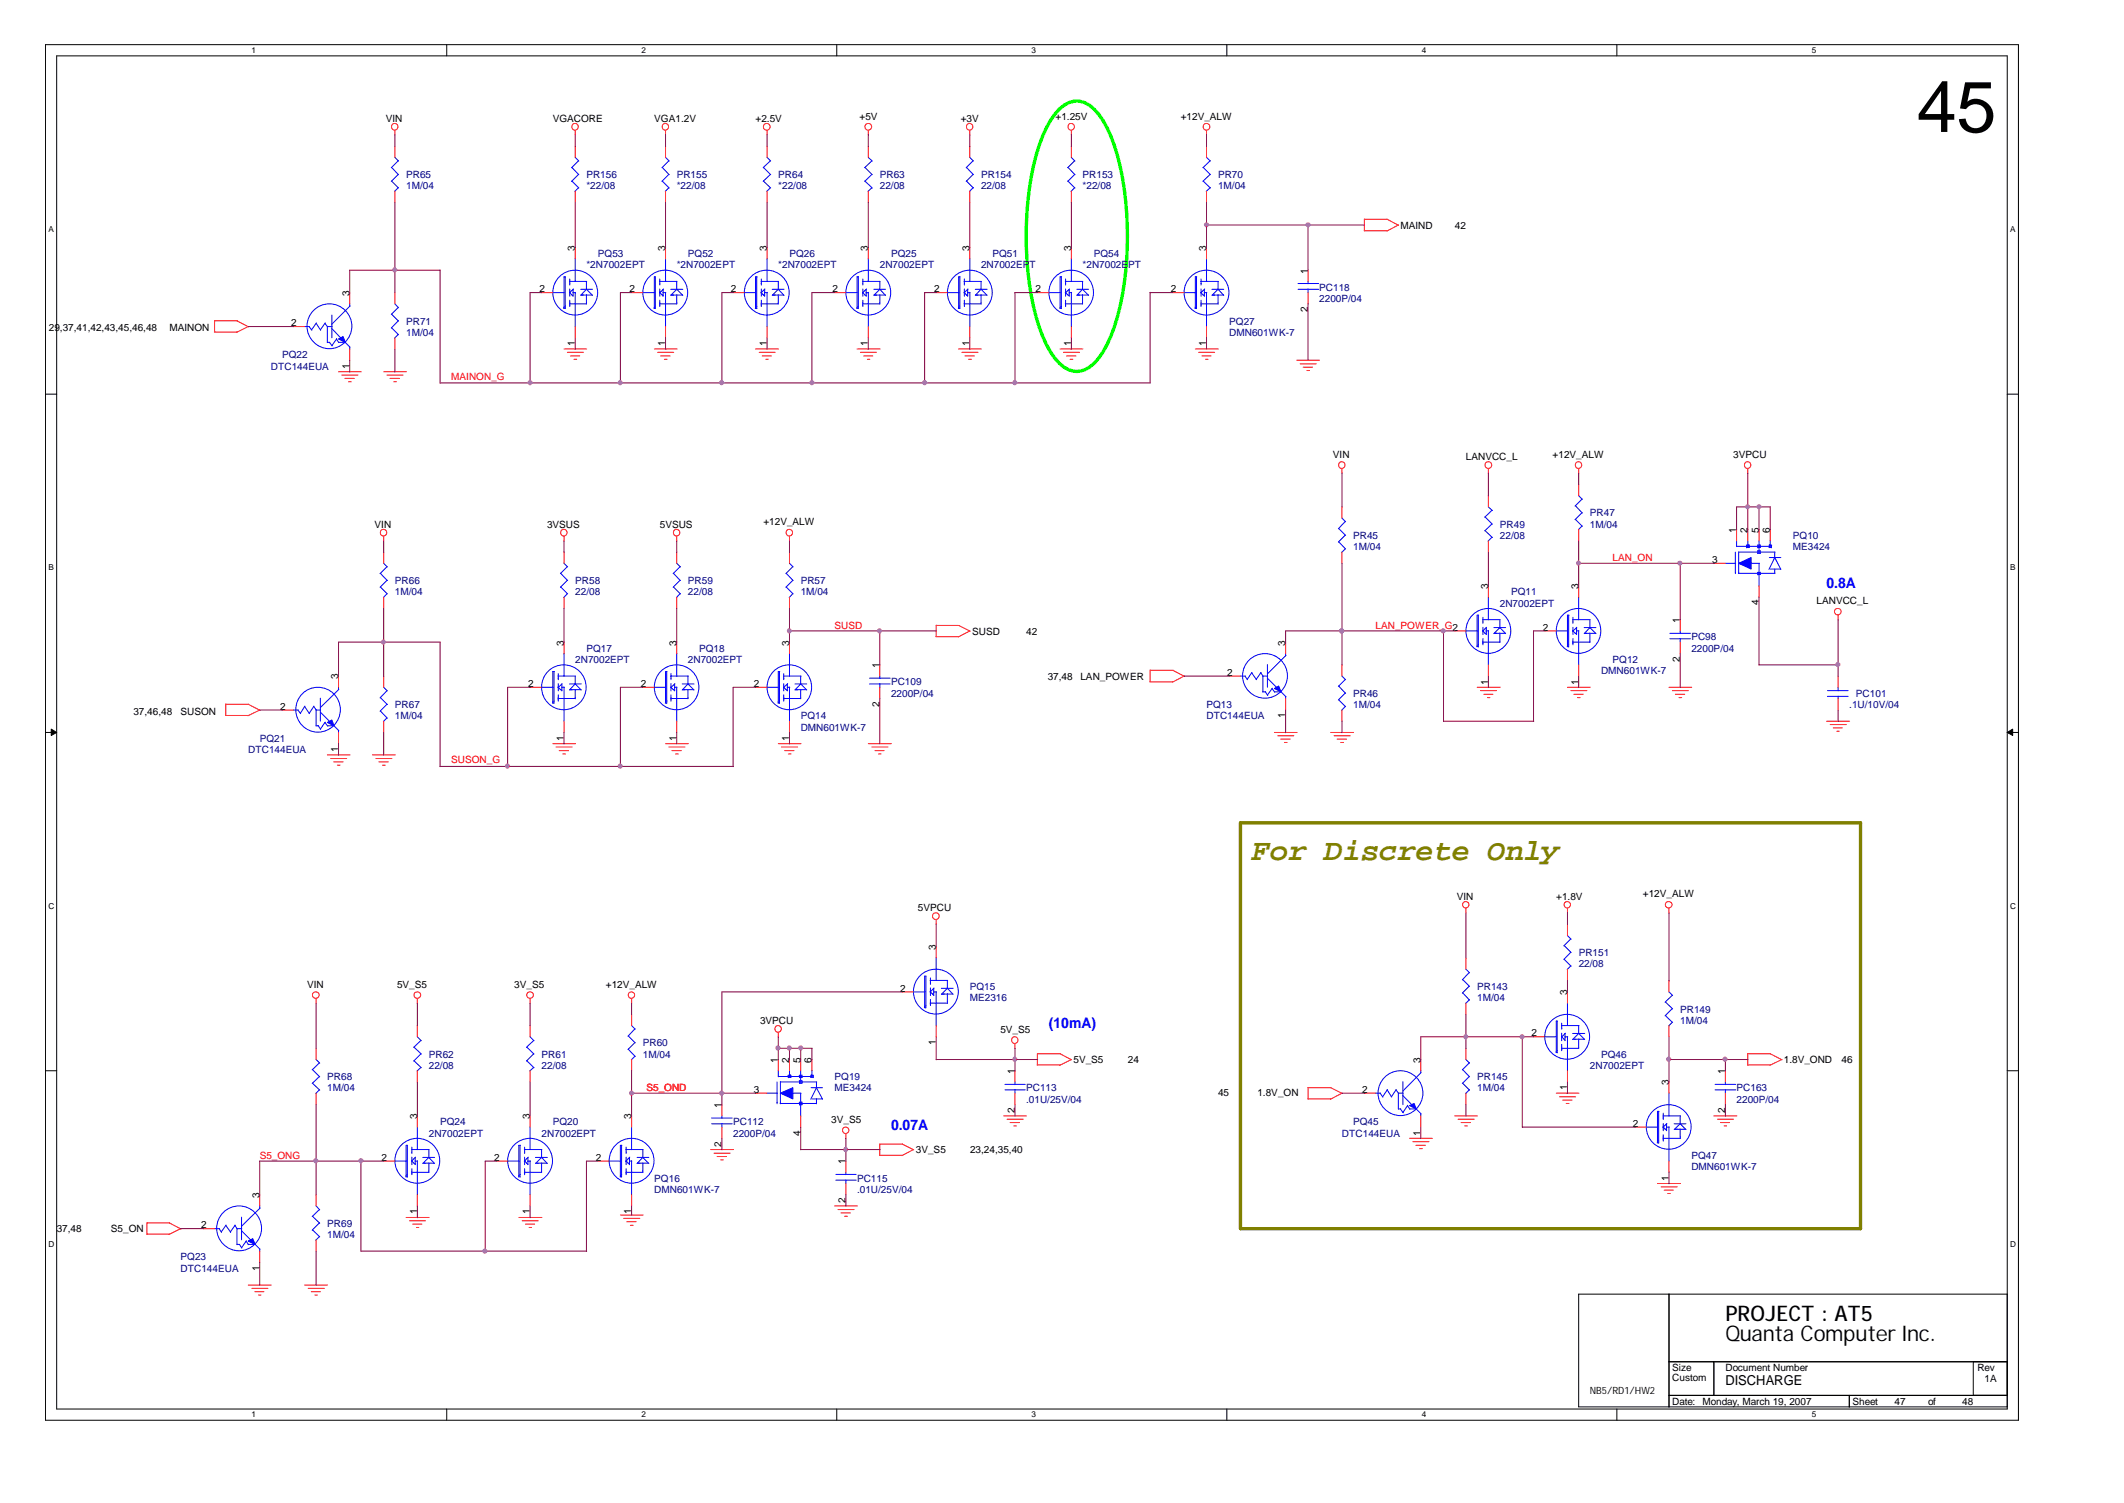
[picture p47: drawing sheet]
<svg xmlns="http://www.w3.org/2000/svg" width="297mm" height="210mm" viewBox="0 0 297 210" stroke-linecap="round" stroke-linejoin="round" font-family="sans-serif">
<defs><g id="words">
<text font-size="10.1" x="267.8" y="18.4">45</text>
<text font-size="4.2" fill="#808000" x="174.8" y="120.1">For Discrete Only</text>
<g font-size="3">
<text x="241" y="184.5">PROJECT : AT5</text>
<text x="241" y="187.3">Quanta Computer Inc.</text>
</g>
<g font-size="2" fill="#00f">
<text x="255.1" y="82.1">0.8A</text>
<text x="146.5" y="143.6">(10mA)</text>
<text x="124.5" y="157.7">0.07A</text>
</g>
<text font-size="1.9" x="241" y="193.4">DISCHARGE</text>
<g font-size="1.4">
<text x="53.9" y="17">VIN</text>
<text x="77.2" y="17">VGACORE</text>
<text x="91.4" y="17">VGA1.2V</text>
<text x="105.5" y="17">+2.5V</text>
<text x="120.1" y="16.7">+5V</text>
<text x="134.2" y="17">+3V</text>
<text x="147.4" y="16.7">+1.25V</text>
<text x="164.9" y="16.7">+12V_ALW</text>
<text x="80.3" y="35.1" transform="rotate(-90 80.3 35.1)">3</text>
<text x="92.9" y="35.1" transform="rotate(-90 92.9 35.1)">3</text>
<text x="107.1" y="35.1" transform="rotate(-90 107.1 35.1)">3</text>
<text x="121.2" y="35.1" transform="rotate(-90 121.2 35.1)">3</text>
<text x="135.4" y="35.1" transform="rotate(-90 135.4 35.1)">3</text>
<text x="149.6" y="35.1" transform="rotate(-90 149.6 35.1)">3</text>
<text x="168.5" y="35.1" transform="rotate(-90 168.5 35.1)">3</text>
<text x="195.6" y="31.9">MAIND</text>
<text x="203.2" y="31.9">42</text>
<text x="48.8" y="41.3" transform="rotate(-90 48.8 41.3)">3</text>
<text x="75.4" y="40.8">2</text>
<text x="87.9" y="40.8">2</text>
<text x="102.1" y="40.8">2</text>
<text x="116.3" y="40.8">2</text>
<text x="130.5" y="40.8">2</text>
<text x="144.7" y="40.8">2</text>
<text x="163.5" y="40.8">2</text>
<text x="182.7" y="38.2" transform="rotate(-90 182.7 38.2)">1</text>
<text x="6.8" y="46.3">29,37,41,42,43,45,46,48</text>
<text x="23.7" y="46.3">MAINON</text>
<text x="40.7" y="45.6">2</text>
<text x="182.7" y="43.6" transform="rotate(-90 182.7 43.6)">2</text>
<text x="48.8" y="51.5" transform="rotate(-90 48.8 51.5)">1</text>
<text x="80.3" y="48.4" transform="rotate(-90 80.3 48.4)">1</text>
<text x="92.9" y="48.4" transform="rotate(-90 92.9 48.4)">1</text>
<text x="107.1" y="48.4" transform="rotate(-90 107.1 48.4)">1</text>
<text x="121.2" y="48.4" transform="rotate(-90 121.2 48.4)">1</text>
<text x="135.4" y="48.4" transform="rotate(-90 135.4 48.4)">1</text>
<text x="149.6" y="48.4" transform="rotate(-90 149.6 48.4)">1</text>
<text x="168.5" y="48.4" transform="rotate(-90 168.5 48.4)">1</text>
<text x="186.2" y="63.9">VIN</text>
<text x="204.8" y="64.2">LANVCC_L</text>
<text x="216.9" y="63.9">+12V_ALW</text>
<text x="242.1" y="63.9">3VPCU</text>
<text x="52.3" y="73.7">VIN</text>
<text x="76.4" y="73.7">3VSUS</text>
<text x="92.2" y="73.7">5VSUS</text>
<text x="106.6" y="73.4">+12V_ALW</text>
<text x="242.5" y="74.4" transform="rotate(-90 242.5 74.4)">1</text>
<text x="244.1" y="74.4" transform="rotate(-90 244.1 74.4)">2</text>
<text x="245.7" y="74.4" transform="rotate(-90 245.7 74.4)">5</text>
<text x="247.2" y="74.4" transform="rotate(-90 247.2 74.4)">6</text>
<text x="207.9" y="82.3" transform="rotate(-90 207.9 82.3)">3</text>
<text x="220.5" y="82.3" transform="rotate(-90 220.5 82.3)">3</text>
<text x="239.1" y="78.6">3</text>
<text x="135.8" y="88.7">SUSD</text>
<text x="143.3" y="88.7">42</text>
<text x="215.5" y="88.1">2</text>
<text x="234.7" y="87" transform="rotate(-90 234.7 87)">1</text>
<text x="245.7" y="84.6" transform="rotate(-90 245.7 84.6)">4</text>
<text x="253.7" y="84.4">LANVCC_L</text>
<text x="47.2" y="94.9" transform="rotate(-90 47.2 94.9)">3</text>
<text x="73.8" y="95.9">2</text>
<text x="78.7" y="90.2" transform="rotate(-90 78.7 90.2)">3</text>
<text x="89.5" y="95.9">2</text>
<text x="94.5" y="90.2" transform="rotate(-90 94.5 90.2)">3</text>
<text x="105.3" y="95.9">2</text>
<text x="110.2" y="90.2" transform="rotate(-90 110.2 90.2)">3</text>
<text x="122.9" y="93.3" transform="rotate(-90 122.9 93.3)">1</text>
<text x="146.3" y="94.9">37,48</text>
<text x="150.9" y="94.9">LAN_POWER</text>
<text x="171.4" y="94.4">2</text>
<text x="179.5" y="90.2" transform="rotate(-90 179.5 90.2)">3</text>
<text x="207.9" y="95.6" transform="rotate(-90 207.9 95.6)">1</text>
<text x="220.5" y="95.6" transform="rotate(-90 220.5 95.6)">1</text>
<text x="234.7" y="92.4" transform="rotate(-90 234.7 92.4)">2</text>
<text x="18.6" y="99.8">37,46,48</text>
<text x="25.2" y="99.8">SUSON</text>
<text x="39.1" y="99.1">2</text>
<text x="122.9" y="98.7" transform="rotate(-90 122.9 98.7)">2</text>
<text x="179.5" y="100.3" transform="rotate(-90 179.5 100.3)">1</text>
<text x="47.2" y="105" transform="rotate(-90 47.2 105)">1</text>
<text x="78.7" y="103.5" transform="rotate(-90 78.7 103.5)">1</text>
<text x="94.5" y="103.5" transform="rotate(-90 94.5 103.5)">1</text>
<text x="110.2" y="103.5" transform="rotate(-90 110.2 103.5)">1</text>
<text x="203.5" y="125.7">VIN</text>
<text x="217.4" y="125.7">+1.8V</text>
<text x="229.5" y="125.3">+12V_ALW</text>
<text x="128.2" y="127.2">5VPCU</text>
<text x="42.9" y="137.9">VIN</text>
<text x="55.5" y="137.9">5V_S5</text>
<text x="71.8" y="137.9">3V_S5</text>
<text x="84.6" y="137.9">+12V_ALW</text>
<text x="130.7" y="132.7" transform="rotate(-90 130.7 132.7)">3</text>
<text x="106.2" y="143">3VPCU</text>
<text x="125.7" y="138.5">2</text>
<text x="218.9" y="139" transform="rotate(-90 218.9 139)">3</text>
<text x="108.7" y="148.4" transform="rotate(-90 108.7 148.4)">1</text>
<text x="110.2" y="148.4" transform="rotate(-90 110.2 148.4)">2</text>
<text x="111.8" y="148.4" transform="rotate(-90 111.8 148.4)">5</text>
<text x="113.4" y="148.4" transform="rotate(-90 113.4 148.4)">6</text>
<text x="130.7" y="146" transform="rotate(-90 130.7 146)">1</text>
<text x="139.7" y="144.2">5V_S5</text>
<text x="149.9" y="148.5">5V_S5</text>
<text x="157.6" y="148.5">24</text>
<text x="198.4" y="148.4" transform="rotate(-90 198.4 148.4)">3</text>
<text x="213.9" y="144.8">2</text>
<text x="249.2" y="148.5">1.8V_OND</text>
<text x="257.2" y="148.5">46</text>
<text x="100.8" y="154.7" transform="rotate(-90 100.8 154.7)">1</text>
<text x="105.3" y="152.6">3</text>
<text x="141.7" y="155.4" transform="rotate(-90 141.7 155.4)">2</text>
<text x="141.7" y="150" transform="rotate(-90 141.7 150)">1</text>
<text x="170.1" y="153">45</text>
<text x="175.6" y="153">1.8V_ON</text>
<text x="190.3" y="152.6">2</text>
<text x="218.9" y="152.3" transform="rotate(-90 218.9 152.3)">1</text>
<text x="233.1" y="151.6" transform="rotate(-90 233.1 151.6)">3</text>
<text x="241" y="155.4" transform="rotate(-90 241 155.4)">2</text>
<text x="241" y="150" transform="rotate(-90 241 150)">1</text>
<text x="58.3" y="156.3" transform="rotate(-90 58.3 156.3)">3</text>
<text x="74" y="156.3" transform="rotate(-90 74 156.3)">3</text>
<text x="88.2" y="156.3" transform="rotate(-90 88.2 156.3)">3</text>
<text x="100.8" y="160.2" transform="rotate(-90 100.8 160.2)">2</text>
<text x="111.8" y="158.6" transform="rotate(-90 111.8 158.6)">4</text>
<text x="116.1" y="156.8">3V_S5</text>
<text x="127.9" y="161.1">3V_S5</text>
<text x="135.5" y="161.1">23,24,35,40</text>
<text x="198.4" y="158.6" transform="rotate(-90 198.4 158.6)">1</text>
<text x="228.1" y="157.4">2</text>
<text x="36.2" y="167.3" transform="rotate(-90 36.2 167.3)">3</text>
<text x="53.3" y="162.1">2</text>
<text x="69" y="162.1">2</text>
<text x="83.2" y="162.1">2</text>
<text x="118.1" y="162.6" transform="rotate(-90 118.1 162.6)">1</text>
<text x="233.1" y="164.9" transform="rotate(-90 233.1 164.9)">1</text>
<text x="7.9" y="172.1">37,48</text>
<text x="15.5" y="172.1">S5_ON</text>
<text x="28.1" y="171.5">2</text>
<text x="58.3" y="169.6" transform="rotate(-90 58.3 169.6)">1</text>
<text x="74" y="169.6" transform="rotate(-90 74 169.6)">1</text>
<text x="88.2" y="169.6" transform="rotate(-90 88.2 169.6)">1</text>
<text x="118.1" y="168" transform="rotate(-90 118.1 168)">2</text>
<text x="36.2" y="177.5" transform="rotate(-90 36.2 177.5)">1</text>
<text x="233.6" y="191.5">Size</text>
<text x="241" y="191.5">Document Number</text>
<text x="276.2" y="191.5">Rev</text>
<text x="222.1" y="194.7">NB5/RD1/HW2</text>
<text x="233.6" y="192.9">Custom</text>
<text x="233.6" y="196.2">Date:</text>
<text x="237.8" y="196.2">Monday, March 19, 2007</text>
<text x="258.8" y="196.2">Sheet</text>
<text x="264.6" y="196.2">47</text>
<text x="269.3" y="196.2">of</text>
<text x="274.1" y="196.2">48</text>
<text x="277.2" y="193.1">1A</text>
</g>
<g font-size="1.4" fill="#000080">
<text x="56.7" y="24.9">PR65</text>
<text x="56.7" y="26.4">1M/04</text>
<text x="81.9" y="24.9">PR156</text>
<text x="81.9" y="26.4">*22/08</text>
<text x="94.5" y="24.9">PR155</text>
<text x="94.5" y="26.4">*22/08</text>
<text x="108.7" y="24.9">PR64</text>
<text x="108.7" y="26.4">*22/08</text>
<text x="122.9" y="24.9">PR63</text>
<text x="122.9" y="26.4">22/08</text>
<text x="137" y="24.9">PR154</text>
<text x="137" y="26.4">22/08</text>
<text x="151.2" y="24.9">PR153</text>
<text x="151.2" y="26.4">*22/08</text>
<text x="170.1" y="24.9">PR70</text>
<text x="170.1" y="26.4">1M/04</text>
<text x="83.5" y="35.9">PQ53</text>
<text x="96.1" y="35.9">PQ52</text>
<text x="110.3" y="35.9">PQ26</text>
<text x="124.5" y="35.9">PQ25</text>
<text x="138.6" y="35.9">PQ51</text>
<text x="152.8" y="35.9">PQ54</text>
<text x="81.9" y="37.5">*2N7002EPT</text>
<text x="94.5" y="37.5">*2N7002EPT</text>
<text x="108.7" y="37.5">*2N7002EPT</text>
<text x="122.9" y="37.5">2N7002EPT</text>
<text x="137" y="37.5">2N7002EPT</text>
<text x="151.2" y="37.5">*2N7002EPT</text>
<text x="184.3" y="40.6">PC118</text>
<text x="56.7" y="45.4">PR71</text>
<text x="56.7" y="46.9">1M/04</text>
<text x="171.7" y="45.4">PQ27</text>
<text x="171.7" y="46.9">DMN601WK-7</text>
<text x="184.3" y="42.2">2200P/04</text>
<text x="37.8" y="51.6">DTC144EUA</text>
<text x="39.4" y="50.1">PQ22</text>
<text x="189" y="75.2">PR45</text>
<text x="189" y="76.8">1M/04</text>
<text x="209.5" y="73.7">PR49</text>
<text x="209.5" y="75.2">22/08</text>
<text x="222.1" y="72.1">PR47</text>
<text x="222.1" y="73.7">1M/04</text>
<text x="250.4" y="75.2">PQ10</text>
<text x="250.4" y="76.8">ME3424</text>
<text x="55.2" y="81.5">PR66</text>
<text x="55.2" y="83.1">1M/04</text>
<text x="80.3" y="81.5">PR58</text>
<text x="80.3" y="83.1">22/08</text>
<text x="96.1" y="81.5">PR59</text>
<text x="96.1" y="83.1">22/08</text>
<text x="111.8" y="81.5">PR57</text>
<text x="111.8" y="83.1">1M/04</text>
<text x="211.1" y="83.1">PQ11</text>
<text x="209.5" y="84.7">2N7002EPT</text>
<text x="236.3" y="89.4">PC98</text>
<text x="80.3" y="92.6">2N7002EPT</text>
<text x="81.9" y="91">PQ17</text>
<text x="96.1" y="92.6">2N7002EPT</text>
<text x="97.7" y="91">PQ18</text>
<text x="124.5" y="95.7">PC109</text>
<text x="223.6" y="94.2">DMN601WK-7</text>
<text x="225.3" y="92.6">PQ12</text>
<text x="236.3" y="91">2200P/04</text>
<text x="55.2" y="98.9">PR67</text>
<text x="55.2" y="100.5">1M/04</text>
<text x="111.8" y="100.5">PQ14</text>
<text x="124.5" y="97.3">2200P/04</text>
<text x="168.5" y="98.9">PQ13</text>
<text x="168.5" y="100.5">DTC144EUA</text>
<text x="189" y="97.3">PR46</text>
<text x="189" y="98.9">1M/04</text>
<text x="258.3" y="98.9">.1U/10V/04</text>
<text x="259.2" y="97.3">PC101</text>
<text x="34.7" y="105.2">DTC144EUA</text>
<text x="36.3" y="103.6">PQ21</text>
<text x="111.8" y="102">DMN601WK-7</text>
<text x="220.5" y="133.5">PR151</text>
<text x="220.5" y="135.1">22/08</text>
<text x="135.5" y="138.2">PQ15</text>
<text x="135.5" y="139.8">ME2316</text>
<text x="206.3" y="138.2">PR143</text>
<text x="206.3" y="139.8">1M/04</text>
<text x="234.7" y="141.4">PR149</text>
<text x="234.7" y="143">1M/04</text>
<text x="59.9" y="147.7">PR62</text>
<text x="59.9" y="149.3">22/08</text>
<text x="75.6" y="147.7">PR61</text>
<text x="75.6" y="149.3">22/08</text>
<text x="89.8" y="146.1">PR60</text>
<text x="89.8" y="147.7">1M/04</text>
<text x="222.1" y="149.3">2N7002EPT</text>
<text x="223.6" y="147.7">PQ46</text>
<text x="45.7" y="150.8">PR68</text>
<text x="45.7" y="152.4">1M/04</text>
<text x="116.6" y="150.8">PQ19</text>
<text x="116.6" y="152.4">ME3424</text>
<text x="143.3" y="152.4">PC113</text>
<text x="143.3" y="154">.01U/25V/04</text>
<text x="206.3" y="150.8">PR145</text>
<text x="206.3" y="152.4">1M/04</text>
<text x="242.6" y="152.4">PC163</text>
<text x="242.6" y="154">2200P/04</text>
<text x="59.9" y="158.7">2N7002EPT</text>
<text x="61.5" y="157.2">PQ24</text>
<text x="75.6" y="158.7">2N7002EPT</text>
<text x="77.2" y="157.2">PQ20</text>
<text x="102.4" y="157.2">PC112</text>
<text x="102.4" y="158.7">2200P/04</text>
<text x="187.5" y="158.7">DTC144EUA</text>
<text x="189" y="157.2">PQ45</text>
<text x="236.3" y="161.9">PQ47</text>
<text x="91.4" y="165">PQ16</text>
<text x="91.4" y="166.6">DMN601WK-7</text>
<text x="119.7" y="165">PC115</text>
<text x="119.7" y="166.6">.01U/25V/04</text>
<text x="236.3" y="163.5">DMN601WK-7</text>
<text x="45.7" y="171.3">PR69</text>
<text x="45.7" y="172.9">1M/04</text>
<text x="25.2" y="176">PQ23</text>
<text x="25.2" y="177.6">DTC144EUA</text>
</g>
<g font-size="1.4" fill="#f00">
<text x="63" y="53.1">MAINON_G</text>
<text x="225.3" y="78.4">LAN_ON</text>
<text x="116.6" y="87.9">SUSD</text>
<text x="192.2" y="87.9">LAN_POWER_G2</text>
<text x="63" y="106.6">SUSON_G</text>
<text x="90.3" y="152.4">S5_OND</text>
<text x="36.3" y="161.9">S5_ONG</text>
</g>
<g font-size="1.1">
<text x="35.1" y="7.4">1</text>
<text x="89.6" y="7.4">2</text>
<text x="144.1" y="7.4">3</text>
<text x="198.6" y="7.4">4</text>
<text x="253.1" y="7.4">5</text>
<text x="6.8" y="32.4">A</text>
<text x="280.8" y="32.4">A</text>
<text x="6.8" y="79.6">B</text>
<text x="280.8" y="79.6">B</text>
<text x="6.8" y="126.9">C</text>
<text x="280.8" y="126.9">C</text>
<text x="6.8" y="174.1">D</text>
<text x="280.8" y="174.1">D</text>
<text x="35.1" y="197.9">1</text>
<text x="89.6" y="197.9">2</text>
<text x="144.1" y="197.9">3</text>
<text x="198.6" y="197.9">4</text>
<text x="253.1" y="197.9">5</text>
</g>
</g></defs>
<g fill="none" stroke="#000" stroke-width=".14">
<path d="M6.3 6.2h275.6v192.1h-275.6zM7.9 7.8h272.5v189h-272.5zM62.4 6.2v1.6M116.9 6.2v1.6M171.4 6.2v1.6M225.8 6.2v1.6M6.3 55h1.6M280.4 55h1.5M6.3 102.3h1.6M280.4 102.3h1.5M6.3 149.5h1.6M280.4 149.5h1.5"/>
<path d="M62.4 196.8v1.5M116.9 196.8v1.5M171.4 196.8v1.5M225.8 196.8v1.5M233.1 190.2h47.3M233.1 180.7v15.8M233.1 194.9h47.3M239.4 190.2v4.7M258.3 194.9v1.6M275.6 190.2v4.7M280.4 180.7h-59.9v15.8h59.9"/>
</g>
<g fill="#000" stroke="#000" stroke-width=".14">
<path d="M7.2 101.8l.7 .5-.7 .4z" fill-rule="evenodd"/>
<path d="M280.4 102.3l.7-.5v.9z" fill-rule="evenodd"/>
</g>
<path d="M173.3 114.9h86.6v56.7h-86.6z" fill="none" stroke="#808000" stroke-width=".47"/>
<path d="M148.2 15.1a3.1 3.1 0 0 1 4.4 0 14.3 14.3 0 0 1 3.5 6.7 45.4 45.4 0 0 1-.4 23.8 13.2 13.2 0 0 1-3.1 5.3 3.1 3.1 0 0 1-4.4 0 14.3 14.3 0 0 1-3.5-6.8 45.8 45.8 0 0 1 .5-23.8 13 13 0 0 1 3-5.2z" fill="none" stroke="#0f0" stroke-width=".47"/>
<g fill="none" stroke="#f00" stroke-width=".14">
<path d="M55.2 18.2v.7M80.3 18.2v.7M93 18.2v.7M107.1 18.2v.7M121.3 18.2v.7M135.5 18.2v.7M149.6 18.2v.7M168.5 18.2v.7M55.2 20.4v1.6M55.2 26.7v1.6M80.3 20.4v1.6M80.3 26.7v1.6"/>
<path d="M80.3 34.6v1.6M93 20.4v1.6M93 26.7v1.6M93 34.6v1.6M107.1 20.4v1.6M107.1 26.7v1.6M107.1 34.6v1.6M121.3 20.4v1.6M121.3 26.7v1.6M121.3 34.6v1.6M135.5 20.4v1.6M135.5 26.7v1.6"/>
<path d="M135.5 34.6v1.6M149.6 20.4v1.6M149.6 26.7v1.6M149.6 34.6v1.6M168.5 20.4v1.6M168.5 26.7v1.6M168.5 34.6v1.6M182.7 37.7v1.6M190.5 32.2h3.3M190.6 30.6h3.2M190.6 30.6v1.6M193.8 30.6l1.6 .9"/>
<path d="M195.3 31.4l-1.6 .9M29.9 46.4h3.2M30 44.8h3.1M30 44.8v1.6M33.1 44.8l1.6 .8M34.7 45.6l-1.6 .8M41 45.6h1.5M47.3 51.9h3.2M47.8 52.4h2.2M48.2 52.8h1.3M48.7 53.3h.4M48.9 40.9v1.5"/>
<path d="M48.9 48.7v1.6M53.6 51.9h3.2M54.1 52.4h2.2M54.5 52.8h1.3M55 53.3h.4M55.2 40.9v1.5M55.2 47.2v1.5M75.6 40.9h1.6M78.8 48.7h3.2M79.2 49.2h2.3M79.7 49.7h1.3M80.2 50.2h.4"/>
<path d="M80.3 45.6v1.6M88.2 40.9h1.6M91.4 48.7h3.2M91.9 49.2h2.2M92.3 49.7h1.3M92.8 50.2h.4M93 45.6v1.6M102.4 40.9h1.6M105.5 48.7h3.3M106 49.2h2.3M106.5 49.7h1.2M107 50.2h.3"/>
<path d="M107.1 45.6v1.6M116.6 40.9h1.6M119.7 48.7h3.2M120.2 49.2h2.2M120.6 49.7h1.3M121.2 50.2h.3M121.3 45.6v1.6M130.8 40.9h1.5M133.9 48.7h3.2M134.4 49.2h2.2M134.8 49.7h1.3M135.3 50.2h.4"/>
<path d="M135.5 45.6v1.6M144.9 40.9h1.6M148.1 48.7h3.2M148.5 49.2h2.3M149 49.7h1.3M149.5 50.2h.4M149.6 45.6v1.6M163.8 40.9h1.6M167 48.7h3.2M167.4 49.2h2.3M167.9 49.7h1.3M168.4 50.2h.3"/>
<path d="M168.5 45.6v1.6M181.1 50.3h3.2M181.6 50.8h2.3M182 51.3h1.3M182.5 51.7h.4M182.7 40.9v1.5M53.6 74.9v.7M53.6 77.1v1.6M78.8 74.9v.7M78.8 77.1v1.6M94.5 74.9v.7M94.5 77.1v1.6"/>
<path d="M110.3 74.9v.7M110.3 77.1v1.6M187.5 65.5v.6M187.5 70.8v1.6M187.5 77.1v1.6M207.9 65.5v.6M207.9 69.2v1.6M207.9 75.5v1.6M220.5 65.5v.6M220.5 67.7v1.5M220.5 73.9v1.6M239.4 78.7h1.6"/>
<path d="M242.6 73.9v1.6M244.1 65.5v.6M244.1 73.9v1.6M245.7 73.9v1.6M247.3 73.9v1.6M31.5 99.9h3.2M31.5 98.4h3.2M31.5 98.3v1.6M34.7 98.4l1.6 .8M36.3 99.2l-1.7 .8M39.4 99.2h1.6M47.3 94.4v1.6"/>
<path d="M53.6 83.4v1.6M53.6 94.4v1.6M74 96h1.6M78.8 83.4v1.6M78.8 89.7v1.6M89.8 96h1.6M94.5 83.4v1.6M94.5 89.7v1.6M105.5 96h1.6M110.3 83.4v1.6M110.3 89.7v1.6M122.9 92.9v1.5"/>
<path d="M122.9 96v1.6M130.7 88.9h3.2M130.8 87.3v1.6M130.8 87.3h3.1M133.9 87.3l1.6 .9M135.5 88.1l-1.6 .9M160.6 95.2h3.2M160.7 93.6h3.2M160.7 93.6v1.6M163.8 93.6l1.6 .9M165.4 94.4l-1.6 .9M171.7 94.4h1.6"/>
<path d="M179.6 89.7v1.6M179.6 97.6v1.6M187.5 92.9v1.5M187.5 99.2v1.5M203.2 88.1h1.6M206.3 96h3.2M206.8 96.4h2.2M207.3 97h1.2M207.8 97.4h.3M207.9 81.8v1.6M207.9 92.9v1.5M215.8 88.1h1.6"/>
<path d="M218.9 96h3.2M219.4 96.4h2.3M219.8 97h1.3M220.3 97.4h.4M220.5 81.8v1.6M220.5 92.9v1.5M233.1 96h3.2M233.6 96.4h2.2M234 97h1.3M234.5 97.4h.4M234.7 86.5v1.6M234.7 89.7v1.6"/>
<path d="M245.7 81.8v1.6M256.8 85.9v.7M256.8 94.4v1.6M256.8 97.6v1.6M45.7 105.4h3.2M46.2 105.9h2.2M46.6 106.4h1.3M47.1 106.9h.4M47.3 102.3v1.6M52 105.4h3.2M52.5 105.9h2.2M52.9 106.4h1.3"/>
<path d="M53.4 106.9h.4M53.6 100.7v1.6M77.2 103.9h3.2M77.7 104.3h2.2M78.1 104.8h1.3M78.6 105.3h.4M78.8 100.7v1.6M93 103.9h3.1M93.4 104.3h2.3M93.9 104.8h1.3M94.4 105.3h.3M94.5 100.7v1.6"/>
<path d="M108.7 103.9h3.2M109.2 104.3h2.2M109.6 104.8h1.3M110.1 105.3h.4M110.3 100.7v1.6M121.3 103.9h3.2M121.8 104.3h2.2M122.2 104.8h1.3M122.7 105.3h.4M178 102.3h3.2M178.5 102.8h2.2M178.9 103.2h1.3"/>
<path d="M179.4 103.7h.4M185.9 102.3h3.2M186.4 102.8h2.2M186.8 103.2h1.3M187.3 103.7h.4M255.1 100.7h3.3M255.7 101.2h2.2M256.1 101.7h1.2M256.6 102.1h.3M44.2 139.5v.6M58.3 139.5v.6M74 139.5v.6"/>
<path d="M88.2 139.5v.6M126 138.5h1.6M130.8 128.5v.6M130.8 132.2v1.6M204.8 126.8v.7M204.8 133.8v1.6M218.9 126.8v.7M218.9 129v1.7M218.9 135.4v1.5M218.9 138.5v1.6M233.1 126.8v.7M233.1 136.9v1.6"/>
<path d="M44.2 146.4v1.6M44.2 152.7v1.6M58.3 143.2v1.6M58.3 149.5v1.6M58.3 155.8v1.6M74 143.2v1.6M74 149.5v1.6M74 155.8v1.6M88.2 141.7v1.5M88.2 148v1.5M88.2 155.8v1.6M100.8 154.3v1.5"/>
<path d="M100.8 157.4v1.6M105.5 152.7h1.6M108.7 144.2v.6M108.7 148v1.5M110.3 148v1.5M111.8 148v1.5M111.8 155.8v1.6M113.4 148v1.5M118.2 158.3v.7M122.9 159.7v1.6M122.9 159.8h3.2M126 159.8l1.6 .8"/>
<path d="M130.8 143.2v1.6M140.2 155.8h3.2M140.7 156.3h2.2M141.1 156.8h1.3M141.6 157.2h.4M141.8 145.8v.6M141.8 149.5v1.6M141.8 152.7v1.6M144.9 148.7h3.2M144.9 147.2h3.2M144.9 147.1v1.6M148.1 147.2l1.6 .8"/>
<path d="M149.6 148l-1.6 .8M182.7 153.5h3.2M182.7 151.9v1.6M182.7 151.9h3.2M185.9 151.9l1.6 .8M187.5 152.7l-1.7 .8M190.6 152.7h1.6M196.9 159h3.2M197.4 159.4h2.2M197.8 159.9h1.3M198.5 148v1.5M198.5 155.8v1.6"/>
<path d="M203.2 155.8h3.2M203.7 156.3h2.2M204.1 156.8h1.3M204.6 157.2h.4M204.8 140.1v1.6M204.8 146.4v1.6M204.8 152.7v1.6M214.2 144.8h1.6M217.4 152.7h3.2M217.8 153.2h2.3M218.3 153.6h1.3M218.8 154.1h.4"/>
<path d="M218.9 149.5v1.6M228.4 157.4h1.6M233.1 143.2v1.6M233.1 151.1v1.6M239.4 155.8h3.2M239.9 156.3h2.2M240.3 156.8h1.3M240.8 157.2h.4M241 149.5v1.6M241 152.7v1.6M244.1 148.7h3.2M244.1 147.1v1.6"/>
<path d="M244.1 147.2h3.2M247.3 147.2l1.6 .8M248.9 148l-1.7 .8M20.5 172.4h3.2M20.5 170.8h3.2M20.5 170.7v1.7M23.7 170.8l1.6 .8M25.2 171.6l-1.6 .8M28.4 171.6h1.6M34.7 179.5h3.2M35.2 179.9h2.2M36.3 166.8v1.6"/>
<path d="M36.3 174.7v1.6M42.5 179.5h3.3M43.1 179.9h2.2M44.2 166.8v1.6M44.2 173.2v1.5M53.6 162.2h1.6M56.7 170h3.2M57.2 170.5h2.2M57.7 171h1.2M58.2 171.4h.3M58.3 166.8v1.6M69.3 162.2h1.6"/>
<path d="M72.5 170h3.2M72.9 170.5h2.3M73.4 171h1.3M73.9 171.4h.4M74 166.8v1.6M83.5 162.2h1.6M86.7 169.7h3.1M87.1 170.2h2.3M87.5 170.6h1.4M88.1 171.1h.3M88.2 166.8v1.6M99.3 160.5h3.1"/>
<path d="M99.7 161.1h2.3M100.2 161.5h1.3M100.7 162h.3M116.6 168.4h3.2M117.1 168.9h2.2M117.5 169.4h1.3M118 169.9h.4M118.2 162.2v1.5M118.2 165.3v1.5M122.9 161.3h3.1M127.6 160.5l-1.6 .9M198.3 160.4h.4"/>
<path d="M231.5 165.3h3.2M232 165.7h2.3M232.5 166.2h1.2M233 166.7h.3M233.1 162.2v1.5M35.6 180.4h1.3M36.1 180.9h.3M43.5 180.4h1.2M44 180.9h.3"/>
<circle cx="55.1" cy="17.7" r=".46"/>
<circle cx="80.3" cy="17.7" r=".46"/>
<circle cx="92.9" cy="17.7" r=".46"/>
<circle cx="107.1" cy="17.7" r=".47"/>
<circle cx="121.3" cy="17.7" r=".47"/>
<circle cx="135.4" cy="17.7" r=".46"/>
<circle cx="149.6" cy="17.7" r=".46"/>
<circle cx="168.5" cy="17.7" r=".47"/>
<circle cx="53.6" cy="74.4" r=".46"/>
<circle cx="78.7" cy="74.4" r=".46"/>
<circle cx="94.5" cy="74.4" r=".46"/>
<circle cx="110.2" cy="74.4" r=".46"/>
<circle cx="187.4" cy="64.9" r=".46"/>
<circle cx="207.9" cy="64.9" r=".47"/>
<circle cx="220.5" cy="64.9" r=".46"/>
<circle cx="244.1" cy="64.9" r=".46"/>
<circle cx="256.7" cy="85.4" r=".46"/>
<circle cx="44.1" cy="139" r=".46"/>
<circle cx="58.3" cy="139" r=".46"/>
<circle cx="74" cy="139" r=".46"/>
<circle cx="88.2" cy="139" r=".45"/>
<circle cx="130.7" cy="127.9" r=".47"/>
<circle cx="204.7" cy="126.4" r=".45"/>
<circle cx="218.9" cy="126.4" r=".45"/>
<circle cx="233.1" cy="126.4" r=".46"/>
<circle cx="108.7" cy="143.7" r=".46"/>
<circle cx="118.1" cy="157.8" r=".45"/>
<circle cx="141.7" cy="145.3" r=".46"/>
</g>
<g fill="none" stroke="#00f" stroke-width=".14">
<path d="M54.7 23.4l1 1M54.7 25.3l1 1M55.2 22l.5 .5M55.6 22.5l-.9 .9M55.6 24.4l-.9 .9M55.6 26.2l-.5 .5M79 38.7v4.4M79 38.7h-.2v4.4M79.5 39.3h2.5M79.6 39v.8M79.9 23.4l1 1M79.9 25.3l1 1"/>
<path d="M80.3 36.1v3.2M80.3 22l.6 .5M80.8 22.5l-1 .9M80.8 24.4l-1 .9M80.8 26.2l-.5 .5M81.9 39.3v1.1M91.5 38.7v4.4M91.6 38.7h-.2v4.4M92.1 39.3h2.5M92.2 39v.8M92.5 23.4l1 1M92.5 25.3l1 1"/>
<path d="M93 36.1v3.2M93 22l.5 .5M93.4 22.5l-.9 .9M93.4 24.4l-.9 .9M93.4 26.2l-.5 .5M94.5 39.3v1.1M105.7 38.7v4.4M105.7 38.7h-.2v4.4M106.3 39.3h2.5M106.3 39v.8M106.6 23.4l1.1 1M106.6 25.3l1.1 1"/>
<path d="M107.1 22l.6 .5M107.1 36.1v3.2M107.6 22.5l-1 .9M107.6 24.4l-1 .9M107.6 26.2l-.5 .5M108.7 39.3v1.1M119.9 38.7v4.4M119.9 38.7h-.2v4.4M120.5 39.3h2.4M120.5 39v.8M120.8 23.4l1 1M120.8 25.3l1 1"/>
<path d="M121.3 22l.5 .5M121.3 36.1v3.2M121.8 22.5l-1 .9M121.8 24.4l-1 .9M121.8 26.2l-.6 .5M122.9 39.3v1.1M134.1 38.7v4.4M134.1 38.7h-.2v4.4M134.7 39.3h2.4M134.7 39v.8M135 23.4l1 1M135 25.3l1 1"/>
<path d="M135.5 22l.5 .5M135.5 36.1v3.2M135.9 22.5l-.9 .9M135.9 24.4l-.9 .9M135.9 26.2l-.5 .5M137 39.3v1.1M148.3 38.7v4.4M148.3 38.7h-.2v4.4M148.8 39.3h2.5M148.8 39v.8M149.2 23.4l1 1M149.2 25.3l1 1"/>
<path d="M149.6 22l.6 .5M149.6 36.1v3.2M150.1 22.5l-1 .9M150.1 24.4l-1 .9M150.1 26.2l-.5 .5M151.2 39.3v1.1M167.1 38.7v4.4M167.2 38.7h-.2v4.4M167.7 39.3h2.5M167.8 39v.8M168.1 23.4l1 1M168.1 25.3l1 1"/>
<path d="M168.5 36.1v3.2M168.5 22l.6 .5M169 22.5l-1 .9M169 24.4l-1 .9M169 26.2l-.5 .5M170.1 39.3v1.1M181.3 39.6h2.9M182.7 39.3v.3M42.5 45.6h.7M43.2 45.6l.4 .5M44.2 45.1l.6 1M44.2 45.1l-.7 1"/>
<path d="M45.4 45.1l.4 .5M45.4 45.1l-.7 1M45.7 47.8h.4M46 47.8l.4 .5M46.4 44v3.2M46.4 45.9l1.2 1.3M46.4 45.6h-.7v2.3M47 47.3l.3 .6M47 47.3l-.6 1M47.3 47.8h1M48.2 47.8l.7 .7M48.9 42.4v.4"/>
<path d="M48.9 48.4v.4M48.9 42.7l-2.5 2.6M54.7 43.9l1 .9M54.7 45.8l1 1M55.2 42.4l.5 .6M55.6 42.9l-.9 1M55.6 44.8l-.9 1M55.6 46.7l-.5 .5M77.2 40.9h1.6M78.7 43.1h.3M79.5 42.4h2.4M79.5 40.8l.4 .4"/>
<path d="M79.6 40.4v1M79.6 41.9v.9M79.8 41.2l.3 .1M80.1 40.9h.3M80.1 40.4v1M80.1 40.4l-.6 .5M80.3 40.8v4.8M81.1 40.4h1.7M81.1 41.2l.8-.8 .9 .8M81.2 41.2h1.5M81.9 41.2v1.3M89.8 40.9h1.6"/>
<path d="M91.4 43.1h.1M92.1 42.4h2.4M92.1 40.8l.5 .5M92.2 40.4v1M92.2 41.9v.9M92.6 40.9h.4M92.6 40.4v1M92.7 40.4l-.6 .5M93 40.8v4.8M93.7 40.4h1.7M93.7 41.2l.8-.8 .9 .8M93.7 41.2h1.6"/>
<path d="M94.5 41.2v1.3M104 40.9h1.6M105.5 43.1h.2M106.3 42.4h2.4M106.3 40.8l.3 .4M106.3 40.4v1M106.3 41.9v.9M106.6 41.2l.2 .1M106.8 40.9h.4M106.8 40.4v1M106.8 40.4l-.5 .5M107.1 40.8v4.8"/>
<path d="M107.9 40.4h1.6M107.9 41.2l.8-.8 .8 .8M107.9 41.2h1.6M108.7 41.2v1.3M118.2 40.9h1.6M119.7 43.1h.2M120.5 42.4h2.4M120.5 40.8l.3 .4M120.5 40.4v1M120.5 41.9v.9M120.8 41.2l.2 .1M121 40.9h.3"/>
<path d="M121 40.4v1M121 40.4l-.5 .5M121.3 40.8v4.8M122 40.4h1.7M122 41.2l.9-.8 .8 .8M122.1 41.2h1.6M122.9 41.2v1.3M132.3 40.9h1.6M133.9 43.1h.2M134.7 42.4h2.3M134.7 40.8l.3 .4M134.7 40.4v1"/>
<path d="M134.7 41.9v.9M135 41.2l.2 .1M135.2 40.9h.3M135.2 40.4v1M135.2 40.4l-.5 .5M135.5 40.8v4.8M136.2 40.4h1.7M136.2 41.2l.8-.8 .9 .8M136.3 41.2h1.5M137 41.2v1.3M146.5 40.9h1.6M148 43.1h.3"/>
<path d="M148.8 42.4h2.4M148.8 40.8l.4 .4M148.8 40.4v1M148.8 41.9v.9M149.1 41.2l.3 .1M149.4 40.9h.3M149.4 40.4v1M149.4 40.4l-.6 .5M149.6 40.8v4.8M150.4 40.4h1.7M150.4 41.2l.8-.8 .9 .8M150.5 41.2h1.5"/>
<path d="M151.2 41.2v1.3M165.4 40.9h1.6M166.9 43.1h.2M167.7 40.8l.4 .4M167.7 42.4h2.4M167.8 40.4v1M167.8 41.9v.9M168 41.2l.2 .1M168.2 40.9h.4M168.2 40.4v1M168.3 40.4l-.6 .5M168.5 40.8v4.8"/>
<path d="M169.3 41.2l.8-.8 .8 .8M169.3 40.4h1.6M169.3 41.2h1.6M170.1 41.2v1.3M181.3 40.4h2.9M182.7 40.4v.5M53.6 78.7l.5 .5M54.1 79.1l-1 1M78.8 78.7l.5 .5M79.2 79.1l-.9 1M94.5 78.7l.5 .5M95 79.1l-1 1"/>
<path d="M110.3 78.7l.5 .5M110.7 79.1l-.9 1M187 73.8l1 1M187 75.7l1 1M187.5 72.4l.5 .5M187.9 72.8l-1 1M187.9 74.7l-1 1M187.9 76.6l-.5 .5M207.4 72.2l1 1M207.4 74.1l1 1M207.9 70.8l.5 .5M208.4 71.3l-1 .9"/>
<path d="M208.4 73.2l-1 .9M208.4 75l-.5 .6M220 70.6l1 1M220 72.5l1 1M220.5 69.2l.5 .5M221 69.7l-1 1M221 71.6l-1 1M221 73.5l-.5 .5M241 78.7h1.4M242.4 77.1v3M242.6 75.5v.8M242.6 76.3h4.7"/>
<path d="M242.9 77.1v3M242.9 77.1h5M243.9 76.1h.4M244 76.5h.3M244 76.1v.4M244.1 75.5v.8M244.3 76.1v.4M244.6 78.7h1.1M245.5 76.1h.4M245.5 76.9h.4M245.5 79.9h.4M245.5 76.5h.4"/>
<path d="M245.5 76.1v.4M245.5 76.9v.4M245.5 79.9v.4M245.5 77.3h.4M245.7 75.5v1.6M245.7 78.7v3.1M245.9 76.1v.4M245.9 76.9v.4M245.9 79.9v.3M247.1 76.5h.3M247.1 79.5l.8-1.6 .9 1.6M247.1 76.1h.4"/>
<path d="M247.1 76.1v.4M247.1 77.9h1.7M247.3 75.5v.8M247.3 79.5h1.5M247.4 76.1v.4M247.9 77.1v.8M247.9 79.5v.6M41 99.2h.7M41.6 99.2l.4 .5M42.5 98.7l.7 1M42.6 98.6l-.6 1M43.8 98.7l.4 .5"/>
<path d="M43.9 98.6l-.7 1M44.7 97.5v3.2M44.7 99.5l1.4 1.3M44.8 99.2h-.6v2.2M47.3 95.9v.4M47.3 96.3l-2.6 2.5M53.1 97.4l1 1M53.1 99.3l1 1M53.1 80.1l1 1M53.1 82l1 .9M53.6 96l.5 .5M54.1 96.4l-1 1.1"/>
<path d="M54.1 98.4l-1 .9M54.1 81l-1 1M54.1 82.9l-.5 .6M75.6 96h1.7M77.2 98.2h.2M77.4 93.8v4.4M77.4 93.8h-.2v4.4M77.9 94.4h2.5M77.9 97.6h2.4M77.9 95.9l.4 .4M78 94.1v.8M78 95.5v1"/>
<path d="M78 97v.9M78.3 96.3l.2 .1M78.3 80.1l1 1M78.3 82l1 .9M78.5 96h.3M78.5 95.5v1M78.5 95.5l-.6 .5M78.8 91.2v3.2M78.8 95.9v4.8M79.2 81l-.9 1M79.2 82.9l-.5 .6M79.5 95.5h1.7"/>
<path d="M79.5 96.4l.8-.9 .9 .9M79.6 96.3h1.6M80.3 94.4v1.2M80.3 96.3v1.3M91.4 96h1.6M92.9 98.2h.2M93.1 93.8v4.4M93.2 93.8h-.2v4.4M93.7 94.4h2.4M93.7 95.9l.4 .4M93.7 97.6h2.4M93.7 94.1v.8"/>
<path d="M93.7 95.5v1M93.7 97v.9M94 96.3l.2 .1M94.1 80.1l.9 1M94.1 82l.9 .9M94.2 96h.4M94.2 95.5v1M94.3 95.5l-.6 .5M94.5 91.2v3.2M94.5 95.9v4.8M95 81l-1 1M95 82.9l-.5 .6"/>
<path d="M95.3 96.4l.8-.9 .8 .9M95.3 95.5h1.6M95.3 96.3h1.6M96.1 94.4v1.2M96.1 96.3v1.3M107.1 96h1.7M108.7 98.2h.2M108.9 93.8v4.4M108.9 93.8h-.2v4.4M109.4 94.4h2.5M109.4 97.6h2.4M109.4 95.9l.4 .4"/>
<path d="M109.5 94.1v.8M109.5 95.5v1M109.5 97v.9M109.8 96.3l.2 .1M109.8 80.1l1 1M109.8 82l1 .9M110 96h.3M110 95.5v1M110 95.5l-.6 .5M110.3 91.2v3.2M110.3 95.9v4.8M110.7 81l-.9 1"/>
<path d="M110.7 82.9l-.5 .6M111 95.5h1.7M111 96.4l.8-.9 .9 .9M111.1 96.3h1.5M111.8 94.4v1.2M111.8 96.3v1.3M121.5 95.5h2.8M121.5 94.7h2.8M122.9 94.4v.4M122.9 95.5v.5M173.3 94.4h.6M173.9 94.4l.3 .5"/>
<path d="M174.8 94l.7 .9M174.9 93.9l-.7 1M176.1 94l.3 .5M176.1 93.9l-.6 1M176.4 96.6h.4M176.7 96.6l.4 .5M177 92.8v3.2M177 94.7l1.4 1.3M177.1 94.4h-.7v2.3M177.7 96.2l.4 .5M177.7 96.1l-.7 1M178 96.6h1"/>
<path d="M178.9 96.6l.7 .7M179.6 91.2v.4M179.6 97.3v.3M179.6 91.5l-2.6 2.6M187 95.8l1 1M187 97.7l1 1M187.5 94.4l.5 .5M187.9 94.9l-1 1M187.9 96.8l-1 1M187.9 98.7l-.5 .5M204.8 88.1h1.6M206.3 90.3h.2"/>
<path d="M206.5 85.9v4.5M206.5 85.9h-.2v4.4M207.1 86.5h2.4M207.1 88.1l.3 .3M207.1 89.7h2.4M207.1 86.2v.9M207.1 87.6v1M207.1 89.2v.9M207.4 88.4l.2 .2M207.6 88.1h.3M207.6 87.6v1M207.6 87.6l-.5 .6"/>
<path d="M207.9 83.4v3.1M207.9 88.1v4.8M208.7 88.5l.8-.9 .8 .9M208.7 87.6h1.6M208.7 88.4h1.6M209.5 86.5v1.2M209.5 88.4v1.3M217.4 88.1h1.6M218.9 90.3h.2M219.1 85.9v4.5M219.2 85.9h-.3v4.4M219.7 86.5h2.4"/>
<path d="M219.7 89.7h2.4M219.7 88.1l.3 .3M219.7 86.2v.9M219.7 87.6v1M219.7 89.2v.9M220 88.4l.2 .2M220.2 88.1h.4M220.2 87.6v1M220.3 87.6l-.6 .6M220.5 83.4v3.1M220.5 88.1v4.8M221.3 87.6h1.6"/>
<path d="M221.3 88.5l.8-.9 .8 .9M221.3 88.4h1.6M222.1 86.5v1.2M222.1 88.4v1.3M233.3 88.4h2.8M233.3 89.2h2.8M234.7 88.1v.4M234.7 89.2v.5M242.8 80.1h5.1M245.5 80.2h.4M255.3 96.4h2.8M255.3 97.3h2.8"/>
<path d="M256.8 96v.5M256.8 97.2v.4M44.2 101.4h.3M44.4 101.4l.4 .5M45.4 100.9l.4 .5M45.4 100.9l-.7 .9M45.7 101.4h1M46.7 101.4l.6 .6M47.3 102v.3M54.1 100.3l-.5 .5M127.6 138.5h1.6M129.3 136.3v4.5"/>
<path d="M129.4 136.3h-.2v4.4M129.9 136.9h2.5M129.9 138.5l.5 .5M130 136.6v.9M130 138v1M130 139.6v.8M130.4 138.5h.4M130.4 138v1M130.5 138l-.6 .6M130.8 133.7v3.2M130.8 138.5v4.7M131.5 138.9l.8-.9 .8 .9"/>
<path d="M131.5 138h1.6M131.5 138.8h1.6M132.3 136.9v1.2M132.3 138.8v1.3M204.3 136.8l1 1M204.3 138.7l1 1M204.8 135.4l.5 .5M205.2 135.8l-.9 1M205.2 137.7l-.9 1M205.2 139.6l-.5 .5M218.5 132.1l1 .9M218.5 134l1 .9"/>
<path d="M218.9 130.7l.6 .5M219.4 131.1l-1 1M219.4 133l-1 1M219.4 134.9l-.5 .5M232.6 139.9l1 1M233.1 138.5l.5 .5M233.6 139l-1 1M43.6 149.4l1.1 1M43.6 151.3l1.1 .9M44.2 148l.5 .5M44.6 148.4l-1 1M44.6 150.3l-1 1"/>
<path d="M44.6 152.2l-.5 .5M56.9 159.9v4.5M56.9 159.9h-.2v4.5M57.8 146.2l1 1M57.8 148.1l1 1M58.3 144.8l.5 .5M58.3 157.4v3.1M58.8 145.3l-1 1M58.8 147.2l-1 1M58.8 149.1l-.5 .5M72.6 159.9v4.5M72.7 159.9h-.2v4.5"/>
<path d="M73.6 146.2l1 1M73.6 148.1l1 1M74 157.4v3.1M74 144.8l.6 .5M74.5 145.3l-1 1M74.5 147.2l-1 1M74.5 149.1l-.5 .5M86.8 159.9v4.5M86.9 159.9h-.2v4.5M87.8 144.7l.9 .9M87.8 146.5l.9 1M88.2 157.4v3.1"/>
<path d="M88.2 143.2l.5 .5M88.7 143.7l-1 1M88.7 145.6l-1 1M88.7 147.5l-.5 .5M99.4 156.9h2.9M99.4 156.1h2.9M100.8 155.8v.4M100.8 156.9v.5M107.1 152.7h1.5M108.5 151.1v3M108.7 149.5v.9M108.7 150.3h4.8"/>
<path d="M109 154.1h5M109 151.1v3M109 151.1h5.1M110.1 150.2h.3M110.1 150.5h.4M110.1 150.2v.3M110.3 149.5v.9M110.4 150.1v.4M110.7 152.7h1.2M111.6 150.2h.4M111.6 150.9h.4M111.6 153.9h.4"/>
<path d="M111.7 150.5h.4M111.7 150.2v.3M111.7 150.9v.4M111.7 153.9v.4M111.7 151.3h.4M111.7 154.3h.4M111.8 149.5v1.6M111.8 152.7v3.2M112 150.1v.4M112 150.9v.4M112 153.9v.4M113.2 150.5h.4"/>
<path d="M113.2 153.5l.8-1.6 .9 1.6M113.3 150.2h.3M113.3 150.1v.4M113.3 151.9h1.6M113.4 149.5v.8M113.4 153.5h1.5M113.6 150.2v.3M114 151.1v.8M114 153.5v.6M129.1 140.7h.2M129.9 140.1h2.4M140.4 152.2h2.8"/>
<path d="M140.4 151.4h2.8M141.8 151.1v.4M141.8 152.2v.5M192.2 152.7h.6M192.8 152.7l.4 .5M193.8 152.2l.6 1M193.8 152.2l-.7 1M195 152.2l.4 .5M195 152.2l-.6 1M195.3 154.9h.4M195.6 154.9l.4 .5M196 151.1v3.2"/>
<path d="M196 153l1.2 1.3M196 152.7h-.7v2.2M196.6 154.4l.3 .5M196.6 154.4l-.6 1M196.9 154.9h1M197.8 154.9l.7 .6M198.5 149.5v.3M198.5 155.5v.4M198.5 149.8l-2.5 2.6M204.3 149.4l1 1M204.3 151.3l1 .9M204.8 148l.5 .5"/>
<path d="M205.2 148.4l-.9 1M205.2 150.3l-.9 1M205.2 152.2l-.5 .5M215.8 144.8h1.6M217.3 147h.2M217.5 142.6v4.4M217.6 142.6h-.2v4.4M218.1 143.2h2.5M218.1 144.8l.4 .3M218.1 146.4h2.4M218.1 142.9v.8M218.1 144.3v1"/>
<path d="M218.1 145.9v.8M218.4 145.1l.2 .2M218.6 144.8h.4M218.6 144.3v1M218.7 144.3l-.6 .5M218.9 140.1v3.1M218.9 144.8v4.7M219.7 145.2l.8-.9 .9 .9M219.7 144.3h1.7M219.7 145.1h1.6M220.5 143.2v1.2M220.5 145.1v1.3"/>
<path d="M230 157.4h1.6M231.5 159.6h.2M231.7 155.2v4.5M231.7 155.2h-.2v4.4M232.3 155.8h2.4M232.3 157.4l.5 .5M232.3 159h2.4M232.3 155.5v.9M232.3 156.9v1M232.3 158.5v.9M232.6 141.8l1 1M232.8 157.4h.4"/>
<path d="M232.8 156.9v1M232.8 156.9l-.5 .6M233.1 152.6v3.2M233.1 157.4v4.8M233.6 140.9l-1 1M233.6 142.8l-.5 .5M233.8 156.9h1.7M233.8 157.7l.9-.8 .8 .8M233.9 157.7h1.6M234.7 155.8v1.2M234.7 157.7v1.3M239.6 152.2h2.8"/>
<path d="M239.6 151.4h2.8M241 151.1v.4M241 152.2v.5M30 171.6h.6M30.6 171.6l.3 .5M31.5 171.1l.7 1M31.6 171.1l-.7 1M32.8 171.1l.3 .5M32.9 171.1l-.7 1M33.1 173.8h.4M33.4 173.8l.4 .5M33.7 170v3.2"/>
<path d="M33.7 171.9l1.4 1.3M33.8 171.6h-.7v2.2M34.4 173.3l.3 .5M34.4 173.3l-.7 1M34.7 173.8h1M35.6 173.8l.7 .7M36.3 168.4v.4M36.3 174.4v.4M36.3 168.7l-2.6 2.6M43.6 169.9l1.1 .9M43.6 171.8l1.1 .9M44.2 168.4l.5 .6"/>
<path d="M44.6 168.9l-1 1M44.6 170.8l-1 1M44.6 172.7l-.5 .5M55.2 162.2h1.6M56.7 164.4h.2M57.5 160.5h2.4M57.5 163.7h2.4M57.5 162.1l.5 .5M57.5 160.2v.9M57.5 161.6v1.1M57.5 163.2v.9M58 162.2h.3"/>
<path d="M58 161.6v1.1M58 161.6l-.5 .6M58.3 162.1v4.7M59.1 161.6h1.6M59.1 162.5l.8-.9 .8 .9M59.1 162.4h1.6M59.9 160.5v1.2M59.9 162.4v1.4M70.9 162.2h1.6M72.4 164.4h.2M73.2 160.5h2.5M73.2 162.1l.5 .5"/>
<path d="M73.2 163.7h2.4M73.3 160.2v.9M73.3 161.6v1.1M73.3 163.2v.9M73.7 162.2h.4M73.7 161.6v1.1M73.8 161.6l-.6 .6M74 162.1v4.7M74.8 162.5l.8-.9 .9 .9M74.8 161.6h1.7M74.8 162.4h1.6M75.6 160.5v1.2"/>
<path d="M75.6 162.4v1.4M85.1 162.2h1.6M86.6 164.4h.2M87.4 160.5h2.4M87.4 163.7h2.4M87.4 162.1l.5 .5M87.5 160.2v.9M87.5 161.6v1.1M87.5 163.2v.9M87.9 162.2h.4M87.9 161.6v1.1M88 161.6l-.6 .6"/>
<path d="M88.2 162.1v4.7M89 161.6h1.6M89 162.5l.8-.9 .8 .9M89 162.4h1.6M89.8 160.5v1.2M89.8 162.4v1.4M116.8 164.8h2.8M116.8 164h2.8M118.2 163.7v.4M118.2 164.8v.5"/>
<circle cx="46" cy="45.6" r="3.1"/>
<circle cx="80.4" cy="40.9" r="3.1"/>
<circle cx="92.9" cy="40.9" r="3.1"/>
<circle cx="107.1" cy="40.9" r="3.1"/>
<circle cx="121.3" cy="40.9" r="3.1"/>
<circle cx="135.5" cy="40.9" r="3.1"/>
<circle cx="149.6" cy="40.9" r="3.1"/>
<circle cx="168.5" cy="40.9" r="3.1"/>
<circle cx="44.4" cy="99.1" r="3.1"/>
<circle cx="78.7" cy="96" r="3.1"/>
<circle cx="94.5" cy="96" r="3.1"/>
<circle cx="110.2" cy="96" r="3.1"/>
<circle cx="176.7" cy="94.4" r="3.1"/>
<circle cx="207.9" cy="88.1" r="3.1"/>
<circle cx="220.5" cy="88.1" r="3.1"/>
<circle cx="130.7" cy="138.5" r="3.1"/>
<circle cx="195.6" cy="152.7" r="3.1"/>
<circle cx="218.9" cy="144.8" r="3.1"/>
<circle cx="233.1" cy="157.4" r="3.1"/>
<circle cx="33.4" cy="171.5" r="3.1"/>
<circle cx="58.3" cy="162.1" r="3.1"/>
<circle cx="74" cy="162.1" r="3.1"/>
<circle cx="88.2" cy="162.1" r="3.1"/>
</g>
<g fill="#00f" stroke="#00f" stroke-width=".14">
<path d="M178 96.2l.6-.4 .3 .8z" fill-rule="evenodd"/>
<path d="M47.3 47.3l.6-.3 .3 .8z" fill-rule="evenodd"/>
<path d="M45.7 100.9l.7-.3 .3 .8z" fill-rule="evenodd"/>
<path d="M109 152.7l1.7-.8v1.6z" fill-rule="evenodd"/>
<path d="M242.9 78.7l1.7-.8v1.6z" fill-rule="evenodd"/>
<path d="M196.9 154.4l.6-.3 .3 .8z" fill-rule="evenodd"/>
<path d="M34.7 173.3l.6-.3 .3 .8z" fill-rule="evenodd"/>
</g>
<g fill="none" stroke="#800040" stroke-width=".14">
<path d="M55.2 18.8v1.7M80.3 18.8v1.7M93 18.8v1.7M107.1 18.8v1.7M121.3 18.8v1.7M135.5 18.8v1.7M149.6 18.8v1.7M168.5 18.8v1.6M55.2 28.3v12.6M61.5 37.7v15.8M61.5 37.7h-12.6v3.2M80.3 28.3v6.3"/>
<path d="M93 28.3v6.3M107.1 28.3v6.3M121.3 28.3v6.3M135.5 28.3v6.3M149.6 28.3v6.3M168.5 31.4h22.1M168.5 28.3v6.3M182.7 31.4v6.3M34.7 45.6h6.3M48.9 50.3v1.7M55.2 48.7v3.3M75.7 40.9h-1.7v12.6"/>
<path d="M80.3 47.2v1.6M88.3 40.9h-1.6v12.6M93 47.2v1.6M102.4 40.9h-1.6v12.6M107.1 47.2v1.6M116.6 40.9h-3.2v12.6M121.3 47.2v1.6M130.8 40.9h-1.6v12.6M135.5 47.2v1.6M141.7 40.9h3.2M141.8 40.9v12.6M149.6 47.2v1.6"/>
<path d="M160.6 40.9h3.2M160.7 40.8v12.7h-99.2M168.5 47.1v1.6M182.7 42.4v7.9M53.6 75.5v1.6M78.8 75.5v1.6M94.5 75.5v1.6M110.3 75.5v1.6M187.5 66.1v4.7M187.5 78.7v14.2M207.9 66.1v3.2M207.9 77.1v4.7"/>
<path d="M220.5 66.1v1.6M220.5 75.5v6.3M220.5 78.7h18.9M234.7 78.7v7.9M244.1 66.1v7.9M245.7 70.8v3.2M247.3 70.8v3.2M247.3 70.8h-4.7v3.2M36.3 99.2h3.2M53.6 85v9.5M61.5 89.7v17.4M61.5 89.7h-14.2v4.8"/>
<path d="M74.1 96h-3.2v11.1M78.8 85v4.7M89.8 96h-3.1v11.1M94.5 85v4.7M105.6 96h-3.2v11.1M110.3 85v4.7M110.3 88.1h20.5M122.9 88.1v4.8M122.9 97.6v6.3M165.4 94.4h6.3M179.6 99.2v3.1M201.6 88.1v12.7"/>
<path d="M203.2 88.1h-23.6v1.6M207.9 94.4v1.6M215.8 88.1h-1.6v12.7M220.5 94.4v1.6M234.7 91.3v4.7M245.7 83.4v9.5M245.7 92.9h11.1M256.8 86.5v8M256.8 99.2v1.6M47.3 103.9v1.6M53.6 102.3v3.2M61.5 107h40.9"/>
<path d="M78.8 102.3v1.6M94.5 102.3v1.6M110.3 102.3v1.6M187.5 100.7v1.6M201.6 100.7h12.6M126.1 138.5h-25.3v15.8M130.8 129v3.3M204.8 127.5v6.3M218.9 127.5v1.6M218.9 136.9v1.7M233.1 127.5v9.5M44.2 140.1v6.3"/>
<path d="M44.2 154.3v12.6M58.3 140.1v3.2M58.3 151.1v4.8M74 140.1v3.2M74 151.1v4.8M88.2 140.1v1.6M88.2 149.5v6.4M88.2 152.7h17.4M100.8 159v1.6M108.7 146.4h4.8M108.7 144.8v3.2M110.3 146.4v1.6"/>
<path d="M111.8 146.4v1.6M111.8 157.4v3.2M113.4 146.4v1.6M118.2 159v3.2M130.8 148h14.1M130.8 144.8v3.2M141.8 146.4v3.2M141.8 154.3v1.6M187.5 152.7h3.1M198.5 157.4v1.6M204.8 141.7v4.7M204.8 154.3v1.6"/>
<path d="M212.6 144.8v12.7M212.6 157.4h15.8M214.2 144.8h-15.7v3.2M218.9 151.1v1.6M233.1 148h11.1M233.1 144.8v6.3M241 148v1.6M241 154.3v1.6M25.2 171.6h3.2M36.3 176.3v3.2M44.2 174.7v4.8M50.4 162.2v12.6"/>
<path d="M50.4 174.7h31.6M53.6 162.2h-17.3v4.7M58.3 168.4v1.7M69.4 162.2h-1.6v12.6M74 168.4v1.7M83.6 162.2h-1.7v12.6M88.2 168.4v1.3M111.8 160.5h11.1M118.2 166.8v1.7M233.1 163.7v1.6"/>
</g>
<g fill="#f0f" stroke="#f0f" stroke-width=".14">
<circle cx="100.8" cy="53.4" r=".3"/>
<circle cx="113.4" cy="53.4" r=".3"/>
<circle cx="129.2" cy="53.4" r=".3"/>
<circle cx="44.1" cy="162.1" r=".3"/>
<circle cx="141.7" cy="147.9" r=".29"/>
<circle cx="70.9" cy="107" r=".29"/>
<circle cx="86.6" cy="107" r=".29"/>
<circle cx="88.2" cy="152.7" r=".3"/>
<circle cx="74" cy="53.4" r=".3"/>
<circle cx="67.7" cy="174.7" r=".3"/>
<circle cx="141.7" cy="53.4" r=".29"/>
<circle cx="110.2" cy="88.1" r=".29"/>
<circle cx="122.9" cy="88.1" r=".3"/>
<circle cx="187.4" cy="88.1" r=".3"/>
<circle cx="118.1" cy="160.5" r=".29"/>
<circle cx="100.8" cy="152.7" r=".3"/>
<circle cx="204.7" cy="144.8" r=".29"/>
<circle cx="212.6" cy="144.8" r=".29"/>
<circle cx="233.1" cy="147.9" r=".3"/>
<circle cx="241" cy="147.9" r=".3"/>
<circle cx="55.1" cy="37.7" r=".29"/>
<circle cx="244.1" cy="70.8" r=".29"/>
<circle cx="256.7" cy="92.8" r=".3"/>
<circle cx="220.5" cy="78.6" r=".29"/>
<circle cx="234.7" cy="78.6" r=".29"/>
<circle cx="108.7" cy="146.4" r=".3"/>
<circle cx="110.2" cy="146.4" r=".29"/>
<circle cx="111.8" cy="146.4" r=".3"/>
<circle cx="245.7" cy="70.8" r=".29"/>
<circle cx="182.7" cy="31.4" r=".29"/>
<circle cx="168.5" cy="31.4" r=".29"/>
<circle cx="53.6" cy="89.7" r=".3"/>
<circle cx="86.6" cy="53.4" r=".29"/>
<circle cx="201.6" cy="88.1" r=".3"/>
<circle cx="50.4" cy="162.1" r=".3"/>
</g>
<use href="#words"/>
</svg>
